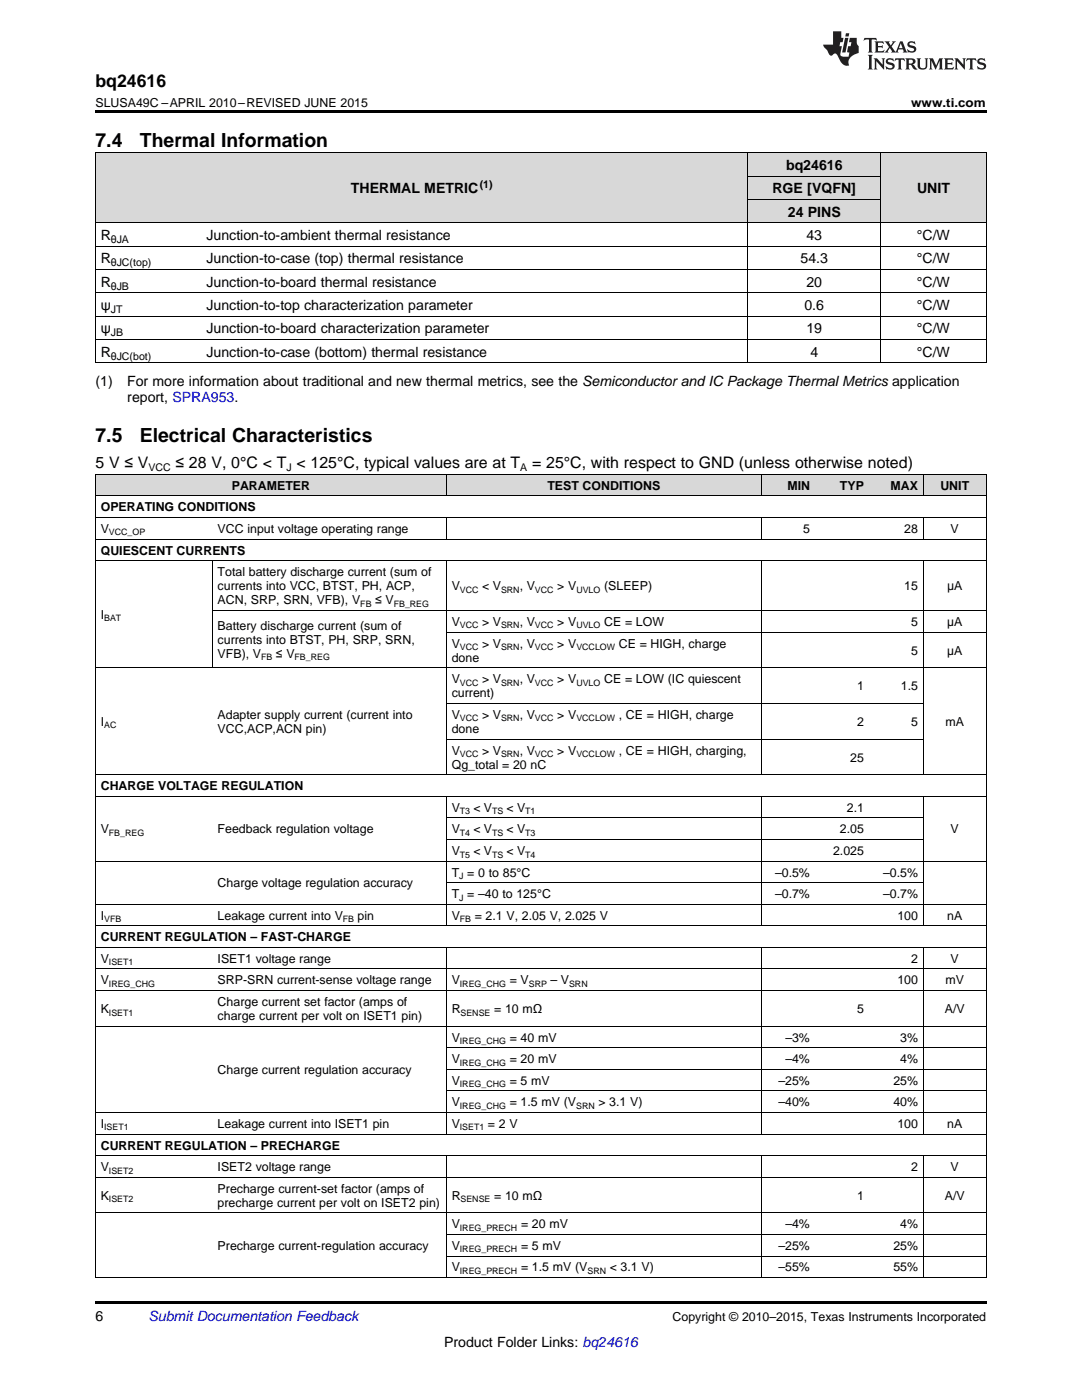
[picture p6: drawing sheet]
<svg xmlns="http://www.w3.org/2000/svg" width="216mm" height="279mm" viewBox="0 0 216 279" stroke-linecap="round" stroke-linejoin="round" font-family="sans-serif">
<defs><g id="words">
<g font-size="3.9">
<text x="19" y="29.3">7.4</text>
<text x="27.9" y="29.3">Thermal Information</text>
<text x="19" y="88.3">7.5</text>
<text x="27.9" y="88.3">Electrical Characteristics</text>
</g>
<text font-size="3.5" x="19" y="17.3">bq24616</text>
<g font-size="3.2">
<text x="19" y="93.5">5 V ≤ V</text>
<text x="35" y="93.5">≤ 28 V, 0°C &lt; T &lt; 125°C, typical values are at T</text>
<text x="106.2" y="93.5">= 25°C, with respect to GND (unless otherwise noted)</text>
</g>
<g font-size="2.8">
<text x="156.8" y="33.9">bq24616</text>
<text x="70" y="38.6">THERMAL METRIC</text>
<text x="154.1" y="38.6">RGE [VQFN]</text>
<text x="183" y="38.6">UNIT</text>
<text x="20.1" y="47.9">R</text>
<text x="41.2" y="47.9">Junction-to-ambient thermal resistance</text>
<text x="157.2" y="43.3">24 PINS</text>
<text x="160.9" y="47.9">43</text>
<text x="183" y="47.9">°C/W</text>
<text x="20.1" y="52.6">R</text>
<text x="41.2" y="52.6">Junction-to-case (top) thermal resistance</text>
<text x="159.7" y="52.6">54.3</text>
<text x="183" y="52.6">°C/W</text>
<text x="20.1" y="57.2">R</text>
<text x="41.2" y="57.2">Junction-to-board thermal resistance</text>
<text x="160.9" y="57.2">20</text>
<text x="183" y="57.2">°C/W</text>
<text x="20.1" y="61.9">ψ</text>
<text x="41.2" y="61.9">Junction-to-top characterization parameter</text>
<text x="160.5" y="61.9">0.6</text>
<text x="183" y="61.9">°C/W</text>
<text x="20.1" y="66.5">ψ</text>
<text x="20.1" y="71.2">R</text>
<text x="41.2" y="66.5">Junction-to-board characterization parameter</text>
<text x="41.2" y="71.2">Junction-to-case (bottom) thermal resistance</text>
<text x="160.9" y="66.5">19</text>
<text x="161.7" y="71.2">4</text>
<text x="183" y="66.5">°C/W</text>
<text x="183" y="71.2">°C/W</text>
<text x="19" y="77">(1)</text>
<text x="25.4" y="77">For more information about traditional and new thermal metrics, see the Semiconductor and IC Package Thermal Metrics application</text>
<text x="25.4" y="80.2">report, SPRA953.</text>
<text x="19" y="263.6">6</text>
<text x="88.6" y="268.9">Product Folder Links: bq24616</text>
</g>
<text font-size="2.8" fill="#0000c8" x="29.6" y="263.6">Submit Documentation Feedback</text>
<g font-size="2.5">
<text x="19" y="21.4">SLUSA49C –APRIL 2010–REVISED JUNE 2015</text>
<text x="181.8" y="21.4">www.ti.com</text>
<text x="46.2" y="97.8">PARAMETER</text>
<text x="109.2" y="97.8">TEST CONDITIONS</text>
<text x="157.1" y="97.8">MIN</text>
<text x="167.6" y="97.8">TYP</text>
<text x="177.7" y="97.8">MAX</text>
<text x="187.6" y="97.8">UNIT</text>
<text x="20.1" y="102.1">OPERATING CONDITIONS</text>
<text x="20.1" y="106.4">V</text>
<text x="43.4" y="106.4">VCC input voltage operating range</text>
<text x="160.3" y="106.4">5</text>
<text x="180.4" y="106.4">28</text>
<text x="189.7" y="106.4">V</text>
<text x="20.1" y="110.7">QUIESCENT CURRENTS</text>
<text x="43.4" y="115">Total battery discharge current (sum of</text>
<text x="43.4" y="117.8">currents into VCC, BTST, PH, ACP,</text>
<text x="90.1" y="117.8">V</text>
<text x="96.2" y="117.8">&lt; V</text>
<text x="103.7" y="117.8">, V</text>
<text x="111.2" y="117.8">&gt; V</text>
<text x="120.5" y="117.8">(SLEEP)</text>
<text x="180.4" y="117.8">15</text>
<text x="189" y="117.8">μA</text>
<text x="20.1" y="123.5">I</text>
<text x="43.4" y="120.6">ACN, SRP, SRN, VFB), V</text>
<text x="43.4" y="125.7">Battery discharge current (sum of</text>
<text x="74.9" y="120.6">≤ V</text>
<text x="90.1" y="124.9">V</text>
<text x="96.2" y="124.9">&gt; V</text>
<text x="103.7" y="124.9">, V</text>
<text x="111.2" y="124.9">&gt; V</text>
<text x="120.5" y="124.9">CE = LOW</text>
<text x="181.8" y="124.9">5</text>
<text x="189" y="124.9">µA</text>
<text x="43.4" y="128.5">currents into BTST, PH, SRP, SRN,</text>
<text x="43.4" y="131.3">VFB), V</text>
<text x="55.1" y="131.3">≤ V</text>
<text x="90.1" y="129.2">V</text>
<text x="96.2" y="129.2">&gt; V</text>
<text x="103.7" y="129.2">, V</text>
<text x="111.2" y="129.2">&gt; V</text>
<text x="123.5" y="129.2">CE = HIGH, charge</text>
<text x="181.8" y="130.6">5</text>
<text x="189" y="130.6">µA</text>
<text x="90.1" y="132">done</text>
<text x="90.1" y="136.3">V</text>
<text x="96.2" y="136.3">&gt; V</text>
<text x="103.7" y="136.3">, V</text>
<text x="111.2" y="136.3">&gt; V</text>
<text x="120.5" y="136.3">CE = LOW (IC quiescent</text>
<text x="171" y="137.8">1</text>
<text x="179.8" y="137.8">1.5</text>
<text x="43.4" y="143.5">Adapter supply current (current into</text>
<text x="90.1" y="139.2">current)</text>
<text x="90.1" y="143.5">V</text>
<text x="96.2" y="143.5">&gt; V</text>
<text x="103.7" y="143.5">, V</text>
<text x="111.2" y="143.5">&gt; V</text>
<text x="123.5" y="143.5">, CE = HIGH, charge</text>
<text x="20.1" y="144.9">I</text>
<text x="43.4" y="146.3">VCC,ACP,ACN pin)</text>
<text x="90.1" y="146.3">done</text>
<text x="171" y="144.9">2</text>
<text x="181.8" y="144.9">5</text>
<text x="188.7" y="144.9">mA</text>
<text x="90.1" y="150.6">V</text>
<text x="90.1" y="153.4">Qg_total = 20 nC</text>
<text x="96.2" y="150.6">&gt; V</text>
<text x="103.7" y="150.6">, V</text>
<text x="111.2" y="150.6">&gt; V</text>
<text x="123.5" y="150.6">, CE = HIGH, charging,</text>
<text x="169.7" y="152">25</text>
<text x="20.1" y="157.7">CHARGE VOLTAGE REGULATION</text>
<text x="20.1" y="166.3">V</text>
<text x="43.4" y="166.3">Feedback regulation voltage</text>
<text x="90.1" y="162">V</text>
<text x="90.1" y="166.3">V</text>
<text x="94.5" y="162">&lt; V</text>
<text x="94.5" y="166.3">&lt; V</text>
<text x="101.1" y="162">&lt; V</text>
<text x="101.1" y="166.3">&lt; V</text>
<text x="167.6" y="166.3">2.05</text>
<text x="169" y="162">2.1</text>
<text x="189.7" y="166.3">V</text>
<text x="90.1" y="170.6">V</text>
<text x="94.5" y="170.6">&lt; V</text>
<text x="101.1" y="170.6">&lt; V</text>
<text x="166.2" y="170.6">2.025</text>
<text x="43.4" y="177.1">Charge voltage regulation accuracy</text>
<text x="90.1" y="174.9">T = 0 to 85°C</text>
<text x="90.1" y="179.2">T = –40 to 125°C</text>
<text x="154.7" y="174.9">–0.5%</text>
<text x="154.7" y="179.2">–0.7%</text>
<text x="176.2" y="174.9">–0.5%</text>
<text x="176.2" y="179.2">–0.7%</text>
<text x="20.1" y="183.6">I</text>
<text x="43.4" y="183.6">Leakage current into V</text>
<text x="71.4" y="183.6">pin</text>
<text x="90.1" y="183.6">V</text>
<text x="94.7" y="183.6">= 2.1 V, 2.05 V, 2.025 V</text>
<text x="179.1" y="183.6">100</text>
<text x="189" y="183.6">nA</text>
<text x="20.1" y="187.9">CURRENT REGULATION – FAST-CHARGE</text>
<text x="20.1" y="192.2">V</text>
<text x="20.1" y="196.5">V</text>
<text x="43.4" y="192.2">ISET1 voltage range</text>
<text x="43.4" y="196.5">SRP-SRN current-sense voltage range</text>
<text x="90.1" y="196.5">V</text>
<text x="101.7" y="196.5">= V</text>
<text x="109.9" y="196.5">– V</text>
<text x="179.1" y="196.5">100</text>
<text x="181.8" y="192.2">2</text>
<text x="188.7" y="196.5">mV</text>
<text x="189.7" y="192.2">V</text>
<text x="20.1" y="202.2">K</text>
<text x="43.4" y="200.8">Charge current set factor (amps of</text>
<text x="43.4" y="203.6">charge current per volt on ISET1 pin)</text>
<text x="90.1" y="202.2">R</text>
<text x="98.6" y="202.2">= 10 mΩ</text>
<text x="171" y="202.2">5</text>
<text x="188.5" y="202.2">A/V</text>
<text x="90.1" y="207.9">V</text>
<text x="101.7" y="207.9">= 40 mV</text>
<text x="156.7" y="207.9">–3%</text>
<text x="179.6" y="207.9">3%</text>
<text x="43.4" y="214.3">Charge current regulation accuracy</text>
<text x="90.1" y="212.2">V</text>
<text x="101.7" y="212.2">= 20 mV</text>
<text x="156.7" y="212.2">–4%</text>
<text x="179.6" y="212.2">4%</text>
<text x="90.1" y="216.5">V</text>
<text x="90.1" y="220.8">V</text>
<text x="101.7" y="216.5">= 5 mV</text>
<text x="101.7" y="220.8">= 1.5 mV (V</text>
<text x="119.4" y="220.8">&gt; 3.1 V)</text>
<text x="155.3" y="216.5">–25%</text>
<text x="155.3" y="220.8">–40%</text>
<text x="178.3" y="216.5">25%</text>
<text x="178.3" y="220.8">40%</text>
<text x="20.1" y="225.1">I</text>
<text x="43.4" y="225.1">Leakage current into ISET1 pin</text>
<text x="90.1" y="225.1">V</text>
<text x="97.4" y="225.1">= 2 V</text>
<text x="179.1" y="225.1">100</text>
<text x="189" y="225.1">nA</text>
<text x="20.1" y="229.4">CURRENT REGULATION – PRECHARGE</text>
<text x="20.1" y="233.7">V</text>
<text x="43.4" y="233.7">ISET2 voltage range</text>
<text x="181.8" y="233.7">2</text>
<text x="189.7" y="233.7">V</text>
<text x="20.1" y="239.4">K</text>
<text x="43.4" y="238">Precharge current-set factor (amps of</text>
<text x="90.1" y="239.4">R</text>
<text x="98.6" y="239.4">= 10 mΩ</text>
<text x="171" y="239.4">1</text>
<text x="188.5" y="239.4">A/V</text>
<text x="43.4" y="240.8">precharge current per volt on ISET2 pin)</text>
<text x="90.1" y="245.1">V</text>
<text x="104" y="245.1">= 20 mV</text>
<text x="156.7" y="245.1">–4%</text>
<text x="179.6" y="245.1">4%</text>
<text x="43.4" y="249.4">Precharge current-regulation accuracy</text>
<text x="90.1" y="249.4">V</text>
<text x="104" y="249.4">= 5 mV</text>
<text x="155.3" y="249.4">–25%</text>
<text x="178.3" y="249.4">25%</text>
<text x="90.1" y="253.8">V</text>
<text x="104" y="253.8">= 1.5 mV (V</text>
<text x="121.7" y="253.8">&lt; 3.1 V)</text>
<text x="155.3" y="253.8">–55%</text>
<text x="178.3" y="253.8">55%</text>
<text x="134.2" y="263.6">Copyright © 2010–2015, Texas Instruments Incorporated</text>
</g>
<g font-size="2.1">
<text x="95.7" y="37.5">(1)</text>
<text x="22.1" y="48.5">θJA</text>
<text x="22.1" y="53.1">θJC(top)</text>
<text x="22.1" y="57.8">θJB</text>
<text x="22.1" y="62.4">JT</text>
<text x="22.1" y="67.1">JB</text>
<text x="22.1" y="71.8">θJC(bot)</text>
<text x="29.6" y="94.1">VCC</text>
<text x="57.1" y="94.1">J</text>
<text x="103.8" y="94.1">A</text>
</g>
<g font-size="1.8">
<text x="21.7" y="106.9">VCC_OP</text>
<text x="91.8" y="118.3">VCC</text>
<text x="100" y="118.3">SRN</text>
<text x="106.8" y="118.3">VCC</text>
<text x="115" y="118.3">UVLO</text>
<text x="20.8" y="124">BAT</text>
<text x="71.9" y="121.1">FB</text>
<text x="78.6" y="121.1">FB_REG</text>
<text x="91.8" y="125.4">VCC</text>
<text x="100" y="125.4">SRN</text>
<text x="106.8" y="125.4">VCC</text>
<text x="115" y="125.4">UVLO</text>
<text x="52.1" y="131.8">FB</text>
<text x="58.8" y="131.8">FB_REG</text>
<text x="91.8" y="129.7">VCC</text>
<text x="100" y="129.7">SRN</text>
<text x="106.8" y="129.7">VCC</text>
<text x="115" y="129.7">VCCLOW</text>
<text x="91.8" y="136.8">VCC</text>
<text x="100" y="136.8">SRN</text>
<text x="106.8" y="136.8">VCC</text>
<text x="115" y="136.8">UVLO</text>
<text x="91.8" y="144">VCC</text>
<text x="100" y="144">SRN</text>
<text x="106.8" y="144">VCC</text>
<text x="115" y="144">VCCLOW</text>
<text x="20.8" y="145.4">AC</text>
<text x="91.8" y="151.1">VCC</text>
<text x="100" y="151.1">SRN</text>
<text x="106.8" y="151.1">VCC</text>
<text x="115" y="151.1">VCCLOW</text>
<text x="21.7" y="166.8">FB_REG</text>
<text x="91.8" y="162.5">T3</text>
<text x="91.8" y="166.8">T4</text>
<text x="98.2" y="162.5">TS</text>
<text x="98.2" y="166.8">TS</text>
<text x="104.8" y="162.5">T1</text>
<text x="104.8" y="166.8">T3</text>
<text x="91.8" y="171.1">T5</text>
<text x="98.2" y="171.1">TS</text>
<text x="104.8" y="171.1">T4</text>
<text x="91.6" y="175.4">J</text>
<text x="91.6" y="179.7">J</text>
<text x="20.8" y="184">VFB</text>
<text x="68.4" y="184">FB</text>
<text x="91.8" y="184">FB</text>
<text x="21.7" y="192.7">ISET1</text>
<text x="21.7" y="197">IREG_CHG</text>
<text x="91.8" y="197">IREG_CHG</text>
<text x="105.5" y="197">SRP</text>
<text x="113.6" y="197">SRN</text>
<text x="21.7" y="202.7">ISET1</text>
<text x="91.9" y="202.7">SENSE</text>
<text x="91.8" y="208.4">IREG_CHG</text>
<text x="91.8" y="212.7">IREG_CHG</text>
<text x="91.8" y="217">IREG_CHG</text>
<text x="91.8" y="221.3">IREG_CHG</text>
<text x="115" y="221.3">SRN</text>
<text x="20.8" y="225.6">ISET1</text>
<text x="91.8" y="225.6">ISET1</text>
<text x="21.7" y="234.2">ISET2</text>
<text x="21.7" y="239.9">ISET2</text>
<text x="91.9" y="239.9">SENSE</text>
<text x="91.8" y="245.6">IREG_PRECH</text>
<text x="91.8" y="249.9">IREG_PRECH</text>
<text x="91.8" y="254.2">IREG_PRECH</text>
<text x="117.2" y="254.2">SRN</text>
</g>
</g></defs>
<g fill="#d8d8d8">
<path d="M19 94.7h23.4v4.3h-23.4z"/>
<path d="M42.4 94.7h46.7v4.3h-46.7z"/>
<path d="M89.1 94.7h62.8v4.3h-62.8z"/>
<path d="M151.9 94.7h10.8v4.3h-10.8z"/>
<path d="M162.7 94.7h10.8v4.3h-10.8z"/>
<path d="M173.5 94.7h10.8v4.3h-10.8z"/>
<path d="M184.3 94.7h12.5v4.3h-12.5z"/>
<path d="M19 30.6h21.1v13.9h-21.1z"/>
<path d="M40.1 30.6h109.2v13.9h-109.2z"/>
<path d="M149.3 39.9h26.4v4.6h-26.4z"/>
<path d="M175.7 30.6h21.1v13.9h-21.1z"/>
<path d="M149.3 35.2h26.4v4.7h-26.4z"/>
<path d="M149.3 30.6h26.4v4.6h-26.4z"/>
</g>
<path d="M19 22h177.8v.5h-177.8zM19 72.4l.2 .1zM149.2 72.4l.1 .1zM175.6 72.4l.1 .1zM196.7 72.4l.1 .1zM19 259.7h177.8v.5h-177.8z" fill="#000"/>
<g fill="none" stroke="#000" stroke-width=".2">
<path d="M19 30.5h177.8M19.1 30.5v42M149.2 30.5v42M149.3 39.8h26.4M149.3 35.2h26.4M175.7 30.5v42M196.8 30.5v42M19 58.4h177.8M19 53.8h177.8M19 49.1h177.8M19 44.5h177.8M19 72.4h177.8"/>
<path d="M19 67.8h177.8M19 63.1h177.8M19 99h177.8M19 94.7h177.8M19.1 94.7v160.3M89 94.7v4.3M151.9 94.7v4.3M184.2 94.7v4.3M196.8 94.7v160.3M19 111.9h177.8M19 107.6h177.8M19 103.3h177.8"/>
<path d="M42.3 111.9v21.4M89 103.3v4.3M89 111.9v42.8M151.9 103.3v4.3M151.9 111.9v42.8M184.2 103.3v4.3M184.2 111.9v42.8M19 133.3h177.8M42.4 121.8h154.4M89.1 126.1h107.7M19 158.9h177.8M19 154.6h177.8"/>
<path d="M89 159v25.8M89.1 147.5h95.2M89.1 140.4h95.2M151.9 159v25.8M184.2 159v25.8M19 171.9h177.8M89.1 176.2h95.2M89.1 167.6h95.2M89.1 163.2h95.2M19 197.7h177.8M19 193.4h177.8M19 189.1h177.8"/>
<path d="M19 184.8h177.8M19 180.5h177.8M89 189.1v37.3M151.9 189.1v37.3M184.2 189.1v37.3M19 204.8h177.8M89.1 217.7h107.7M89.1 213.4h107.7M89.1 209.1h107.7M19 234.9h177.8M19 230.6h177.8M19 226.3h177.8"/>
<path d="M19 222h177.8M89 230.6v24.4M151.9 230.6v24.4M184.2 230.6v24.4M19 255h177.8M19 242.1h177.8M89.1 250.7h107.7M89.1 246.4h107.7"/>
</g>
<g fill="#231f20">
<path d="M172.5 7.6l-.1 .5 .4-.2h.6v.1v2.1l-.2 .4h.9l-.2-.4v-2.1l.1-.1h.5l.5 .2-.2-.5zM174.5 8.3l.2 .3v1.5l-.2 .4h1.8l.2-.6a1.04 1.04 0 0 1-1.3 .2v-.7h.6l.3 .2v-.6l-.3 .2h-.6v-.6l.8-.1 .4 .3-.2-.5zM176.5 8.3l.9 1.1-.9 1.1h.8l-.2-.2 .4-.7 .5 .7-.2 .2h1.5l-.2-.2 .2-.4h.9l.1 .4-.2 .2h1l-.3-.3-.7-1.9h-.5l-.9 2-.8-1 .9-1h-.8l.1 .3-.4 .5-.3-.6 .1-.2zM179.7 8.6l.4 1h-.7zM181.3 8.4a.63 .63 0 0 0-.2 .7 .63 .63 0 0 0 .6 .4l.6 .2 .1 .2a.75 .75 0 0 1-.7 .4 .75 .75 0 0 1-.6-.5l.1 .7 .1-.1a1.11 1.11 0 0 0 1.5-.6 1.13 1.13 0 0 0-1.2-.8l-.1-.4a1.04 1.04 0 0 1 1.2 .2l-.2-.5-.2 .1-.4-.2zM173.2 10.9l.2 .4v2.2l-.2 .4h1l-.3-.4v-2.2l.3-.4zM174.3 11.6l.3 .4v1.5l-.3 .4h.8l-.2-.4v-1.3l1.5 1.7v-1.9l.2-.4h-.7l.2 .4v.9l-1.1-1.3zM177 11.8a.62 .62 0 0 0-.2 .7 .62 .62 0 0 0 .6 .4l.6 .1 .1 .3a.76 .76 0 0 1-.7 .3 .76 .76 0 0 1-.7-.4l.2 .7 .1-.1a1.11 1.11 0 0 0 1.5-.6 1.13 1.13 0 0 0-1.2-.8l-.1-.4a1.04 1.04 0 0 1 1.2 .2l-.2-.6-.2 .1-.5-.1zM178.7 11.6l-.2 .6a.61 .61 0 0 1 .8-.3v1.6l-.2 .4h.9l-.2-.4v-1.6a.63 .63 0 0 1 .7 .3l-.1-.6zM180.6 11.6l.3 .4v1.5l-.3 .4h1l-.2-.2-.1-.8 .6 .2a.76 .76 0 0 0 1.2 .7l-1-1a.58 .58 0 0 0 .6-.5 .58 .58 0 0 0-.5-.6zM181.4 11.9h.1a.45 .45 0 0 1 .5 .1 .45 .45 0 0 1 .1 .5l-.8 .2zM182.9 11.6l.2 .2a2.17 2.17 0 0 0 .3 1.9 .99 .99 0 0 0 1.6-.6v-1.1l.2-.4h-.7l.2 .2a1.92 1.92 0 0 1-.2 1.8 .6 .6 0 0 1-.9-.5v-1.1l.2-.4zM185.4 11.6l.2 .4v1.5l-.2 .4h.7l-.2-.4v-1.4l.8 1.8 .8-1.8v1.4l-.2 .4h.9l-.2-.4v-1.5l.2-.4h-.8l-.6 1.5-.6-1.5zM188.4 11.6l.2 .4v1.5l-.2 .4h1.8l.1-.6a1.04 1.04 0 0 1-1.2 .1v-.6h.5l.4 .2v-.6l-.4 .2h-.5v-.7h.8l.3 .3-.1-.6zM190.5 11.6l.2 .4v1.5l-.2 .4h.7l-.2-.4v-1.3l1.5 1.7v-1.9l.2-.4h-.7l.2 .4v.9l-1.1-1.3zM192.9 11.6l-.1 .6a.61 .61 0 0 1 .7-.3l.1 1.6-.3 .4h1l-.3-.4 .1-1.6a.63 .63 0 0 1 .7 .3l-.1-.6zM195.2 11.8a.62 .62 0 0 0-.2 .7 .62 .62 0 0 0 .6 .4l.6 .1 .1 .3a.76 .76 0 0 1-.7 .3 .76 .76 0 0 1-.6-.4l.1 .7 .1-.1a1.11 1.11 0 0 0 1.6-.6 1.13 1.13 0 0 0-1.3-.8l-.1-.4a1.04 1.04 0 0 1 1.2 .2l-.1-.6-.2 .1-.5-.1z"/>
<path d="M166.2 6.3v2.6h-1.9v.4l.8 .9a.91 .91 0 0 0 1 .8 .56 .56 0 0 1 .5-.3 .56 .56 0 0 1 .5 .3l.4 .8a1.53 1.53 0 0 0 1.9 1.2 1.54 1.54 0 0 1 1-2.1l.9-.3v-1.4a1.52 1.52 0 0 1-.4-1.6h-1.3l-.2 .8h.5l-.2 .8h-.5l-.1 1v.2l.4 .1-.2 .8a1.93 1.93 0 0 1-1.6-.3l.3-1.8h-.5l.2-.8h.4l.2-.8h-.4v-1.3zM168.6 7.6l-.6 2.9h.7l.6-2.9zM168.8 6.6l-.1 .7h.6l.2-.7z"/>
</g>
<use href="#words"/>
</svg>
